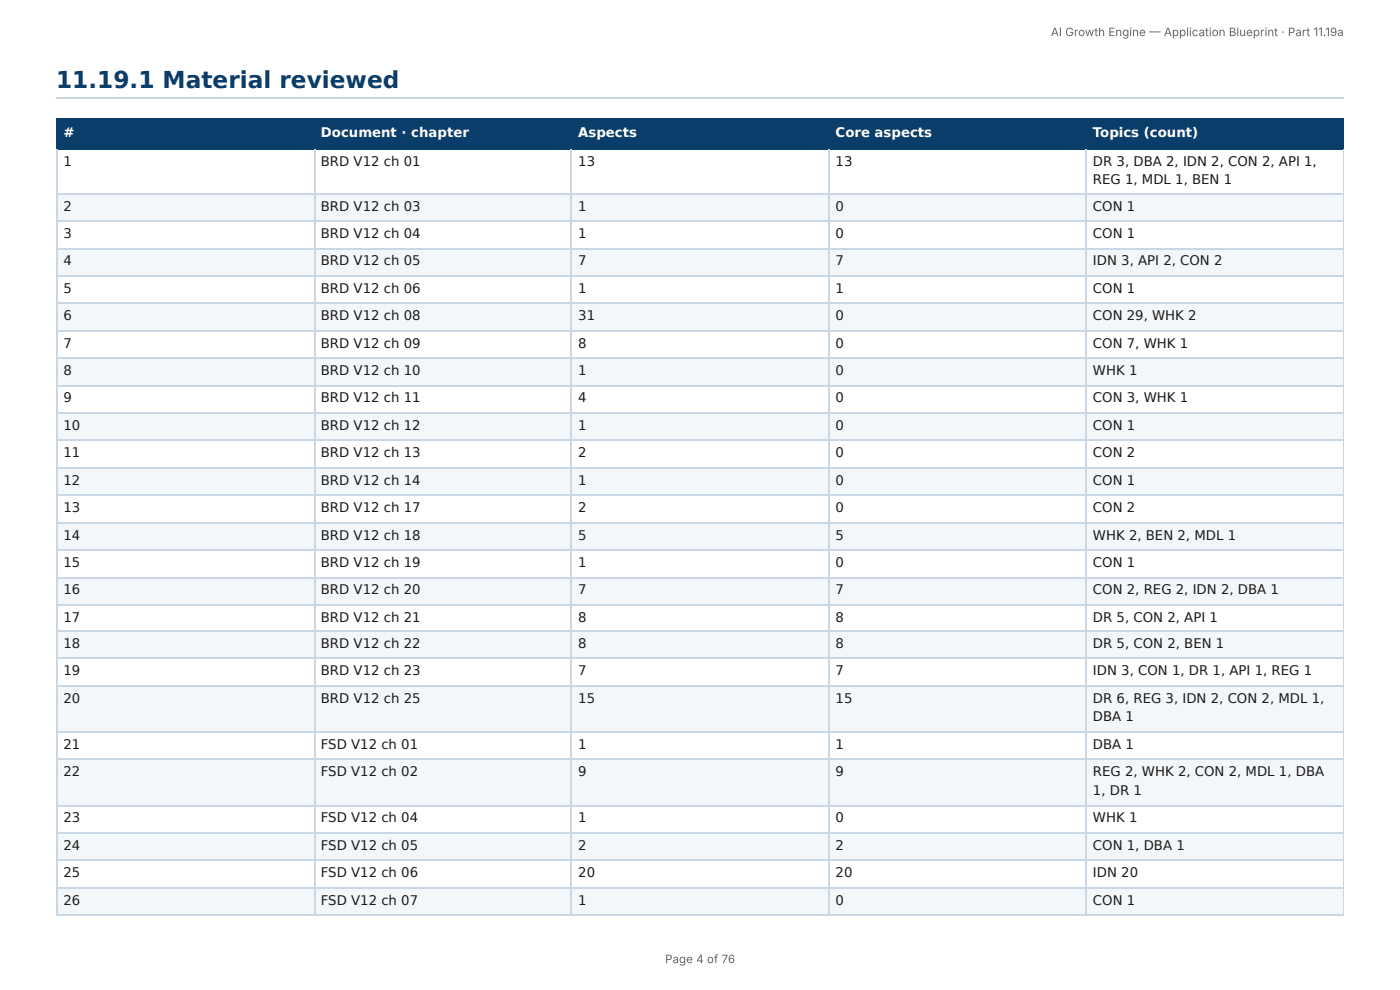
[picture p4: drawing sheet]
<svg xmlns="http://www.w3.org/2000/svg" width="297mm" height="210mm" viewBox="0 0 297 210" stroke-linecap="round" stroke-linejoin="round" font-family="sans-serif">
<defs><g id="words">
<text font-size="4.9" fill="#0b3d6b" x="11.9" y="18.8">11.19.1 Material reviewed</text>
<g font-size="2.8" fill="#fff">
<text x="13.5" y="29.1">#</text>
<text x="68.2" y="29.1">Document · chapter</text>
<text x="122.8" y="29.1">Aspects</text>
<text x="177.5" y="29.1">Core aspects</text>
<text x="232.1" y="29.1">Topics (count)</text>
</g>
<g font-size="2.8" fill="#1a1a1a">
<text x="13.5" y="35.2">1</text>
<text x="68.2" y="35.2">BRD V12 ch 01</text>
<text x="122.8" y="35.2">13</text>
<text x="177.5" y="35.2">13</text>
<text x="232.1" y="35.2">DR 3, DBA 2, IDN 2, CON 2, API 1,</text>
<text x="232.1" y="39.2">REG 1, MDL 1, BEN 1</text>
<text x="13.5" y="44.7">2</text>
<text x="68.2" y="44.7">BRD V12 ch 03</text>
<text x="122.8" y="44.7">1</text>
<text x="177.5" y="44.7">0</text>
<text x="232.1" y="44.7">CON 1</text>
<text x="13.5" y="50.5">3</text>
<text x="68.2" y="50.5">BRD V12 ch 04</text>
<text x="122.8" y="50.5">1</text>
<text x="177.5" y="50.5">0</text>
<text x="232.1" y="50.5">CON 1</text>
<text x="13.5" y="56.4">4</text>
<text x="68.2" y="56.4">BRD V12 ch 05</text>
<text x="122.8" y="56.4">7</text>
<text x="177.5" y="56.4">7</text>
<text x="232.1" y="56.4">IDN 3, API 2, CON 2</text>
<text x="13.5" y="62.2">5</text>
<text x="68.2" y="62.2">BRD V12 ch 06</text>
<text x="122.8" y="62.2">1</text>
<text x="177.5" y="62.2">1</text>
<text x="232.1" y="62.2">CON 1</text>
<text x="13.5" y="68">6</text>
<text x="68.2" y="68">BRD V12 ch 08</text>
<text x="122.8" y="68">31</text>
<text x="177.5" y="68">0</text>
<text x="232.1" y="68">CON 29, WHK 2</text>
<text x="13.5" y="73.8">7</text>
<text x="68.2" y="73.8">BRD V12 ch 09</text>
<text x="122.8" y="73.8">8</text>
<text x="177.5" y="73.8">0</text>
<text x="232.1" y="73.8">CON 7, WHK 1</text>
<text x="13.5" y="79.6">8</text>
<text x="68.2" y="79.6">BRD V12 ch 10</text>
<text x="122.8" y="79.6">1</text>
<text x="177.5" y="79.6">0</text>
<text x="232.1" y="79.6">WHK 1</text>
<text x="13.5" y="85.5">9</text>
<text x="68.2" y="85.5">BRD V12 ch 11</text>
<text x="122.8" y="85.5">4</text>
<text x="177.5" y="85.5">0</text>
<text x="232.1" y="85.5">CON 3, WHK 1</text>
<text x="13.5" y="91.3">10</text>
<text x="68.2" y="91.3">BRD V12 ch 12</text>
<text x="122.8" y="91.3">1</text>
<text x="177.5" y="91.3">0</text>
<text x="232.1" y="91.3">CON 1</text>
<text x="13.5" y="97.1">11</text>
<text x="68.2" y="97.1">BRD V12 ch 13</text>
<text x="122.8" y="97.1">2</text>
<text x="177.5" y="97.1">0</text>
<text x="232.1" y="97.1">CON 2</text>
<text x="13.5" y="102.9">12</text>
<text x="68.2" y="102.9">BRD V12 ch 14</text>
<text x="122.8" y="102.9">1</text>
<text x="177.5" y="102.9">0</text>
<text x="232.1" y="102.9">CON 1</text>
<text x="13.5" y="108.7">13</text>
<text x="68.2" y="108.7">BRD V12 ch 17</text>
<text x="122.8" y="108.7">2</text>
<text x="177.5" y="108.7">0</text>
<text x="232.1" y="108.7">CON 2</text>
<text x="13.5" y="114.6">14</text>
<text x="68.2" y="114.6">BRD V12 ch 18</text>
<text x="122.8" y="114.6">5</text>
<text x="177.5" y="114.6">5</text>
<text x="232.1" y="114.6">WHK 2, BEN 2, MDL 1</text>
<text x="13.5" y="120.4">15</text>
<text x="68.2" y="120.4">BRD V12 ch 19</text>
<text x="122.8" y="120.4">1</text>
<text x="177.5" y="120.4">0</text>
<text x="232.1" y="120.4">CON 1</text>
<text x="13.5" y="126.2">16</text>
<text x="68.2" y="126.2">BRD V12 ch 20</text>
<text x="122.8" y="126.2">7</text>
<text x="177.5" y="126.2">7</text>
<text x="232.1" y="126.2">CON 2, REG 2, IDN 2, DBA 1</text>
<text x="13.5" y="132">17</text>
<text x="13.5" y="137.6">18</text>
<text x="68.2" y="132">BRD V12 ch 21</text>
<text x="68.2" y="137.6">BRD V12 ch 22</text>
<text x="122.8" y="132">8</text>
<text x="122.8" y="137.6">8</text>
<text x="177.5" y="132">8</text>
<text x="177.5" y="137.6">8</text>
<text x="232.1" y="132">DR 5, CON 2, API 1</text>
<text x="232.1" y="137.6">DR 5, CON 2, BEN 1</text>
<text x="13.5" y="143.4">19</text>
<text x="68.2" y="143.4">BRD V12 ch 23</text>
<text x="122.8" y="143.4">7</text>
<text x="177.5" y="143.4">7</text>
<text x="232.1" y="143.4">IDN 3, CON 1, DR 1, API 1, REG 1</text>
<text x="13.5" y="149.2">20</text>
<text x="68.2" y="149.2">BRD V12 ch 25</text>
<text x="122.8" y="149.2">15</text>
<text x="177.5" y="149.2">15</text>
<text x="232.1" y="149.2">DR 6, REG 3, IDN 2, CON 2, MDL 1,</text>
<text x="232.1" y="153.2">DBA 1</text>
<text x="13.5" y="159">21</text>
<text x="68.2" y="159">FSD V12 ch 01</text>
<text x="122.8" y="159">1</text>
<text x="177.5" y="159">1</text>
<text x="232.1" y="159">DBA 1</text>
<text x="13.5" y="164.8">22</text>
<text x="68.2" y="164.8">FSD V12 ch 02</text>
<text x="122.8" y="164.8">9</text>
<text x="177.5" y="164.8">9</text>
<text x="232.1" y="164.8">REG 2, WHK 2, CON 2, MDL 1, DBA</text>
<text x="232.1" y="168.8">1, DR 1</text>
<text x="13.5" y="174.6">23</text>
<text x="68.2" y="174.6">FSD V12 ch 04</text>
<text x="122.8" y="174.6">1</text>
<text x="177.5" y="174.6">0</text>
<text x="232.1" y="174.6">WHK 1</text>
<text x="13.5" y="180.4">24</text>
<text x="68.2" y="180.4">FSD V12 ch 05</text>
<text x="122.8" y="180.4">2</text>
<text x="177.5" y="180.4">2</text>
<text x="232.1" y="180.4">CON 1, DBA 1</text>
<text x="13.5" y="186.3">25</text>
<text x="68.2" y="186.3">FSD V12 ch 06</text>
<text x="122.8" y="186.3">20</text>
<text x="177.5" y="186.3">20</text>
<text x="232.1" y="186.3">IDN 20</text>
<text x="13.5" y="192.1">26</text>
<text x="68.2" y="192.1">FSD V12 ch 07</text>
<text x="122.8" y="192.1">1</text>
<text x="177.5" y="192.1">0</text>
<text x="232.1" y="192.1">CON 1</text>
</g>
<g font-size="2.5" fill="#666">
<text x="223.2" y="7.7">AI Growth Engine — Application Blueprint · Part 11.19a</text>
<text x="141.3" y="204.5">Page 4 of 76</text>
</g>
</g></defs>
<path d="M11.9 20.8h273.5" fill="none" stroke="#c9d6e3" stroke-width=".26"/>
<g fill="#0b3d6b">
<path d="M12.2 25.1h54.5v6.4h-54.5z"/>
<path d="M66.7 25.1h54.7v6.4h-54.7z"/>
<path d="M121.4 25.1h54.5v6.4h-54.5z"/>
<path d="M175.9 25.1h54.8v6.4h-54.8z"/>
<path d="M230.7 25.1h54.7v6.4h-54.7z"/>
</g>
<g fill="#f4f7fa">
<path d="M12.2 41.3h54.5v5.8h-54.5z"/>
<path d="M66.7 41.3h54.7v5.8h-54.7z"/>
<path d="M121.4 41.3h54.5v5.8h-54.5z"/>
<path d="M175.9 41.3h54.8v5.8h-54.8z"/>
<path d="M230.7 41.3h54.7v5.8h-54.7z"/>
<path d="M12.2 52.9h54.5v5.8h-54.5z"/>
<path d="M66.7 52.9h54.7v5.8h-54.7z"/>
<path d="M121.4 52.9h54.5v5.8h-54.5z"/>
<path d="M175.9 52.9h54.8v5.8h-54.8z"/>
<path d="M230.7 52.9h54.7v5.8h-54.7z"/>
<path d="M12.2 64.6h54.5v5.8h-54.5z"/>
<path d="M66.7 64.6h54.7v5.8h-54.7z"/>
<path d="M121.4 64.6h54.5v5.8h-54.5z"/>
<path d="M175.9 64.6h54.8v5.8h-54.8z"/>
<path d="M230.7 64.6h54.7v5.8h-54.7z"/>
<path d="M12.2 76.2h54.5v5.8h-54.5z"/>
<path d="M66.7 76.2h54.7v5.8h-54.7z"/>
<path d="M121.4 76.2h54.5v5.8h-54.5z"/>
<path d="M175.9 76.2h54.8v5.8h-54.8z"/>
<path d="M230.7 76.2h54.7v5.8h-54.7z"/>
<path d="M12.2 87.6h54.5v5.8h-54.5z"/>
<path d="M66.7 87.6h54.7v5.8h-54.7z"/>
<path d="M121.4 87.6h54.5v5.8h-54.5z"/>
<path d="M175.9 87.6h54.8v5.8h-54.8z"/>
<path d="M230.7 87.6h54.7v5.8h-54.7z"/>
<path d="M12.2 99.2h54.5v5.8h-54.5z"/>
<path d="M66.7 99.2h54.7v5.8h-54.7z"/>
<path d="M121.4 99.2h54.5v5.8h-54.5z"/>
<path d="M175.9 99.2h54.8v5.8h-54.8z"/>
<path d="M230.7 99.2h54.7v5.8h-54.7z"/>
<path d="M12.2 110.9h54.5v5.8h-54.5z"/>
<path d="M66.7 110.9h54.7v5.8h-54.7z"/>
<path d="M121.4 110.9h54.5v5.8h-54.5z"/>
<path d="M175.9 110.9h54.8v5.8h-54.8z"/>
<path d="M230.7 110.9h54.7v5.8h-54.7z"/>
<path d="M12.2 122.5h54.5v5.8h-54.5z"/>
<path d="M66.7 122.5h54.7v5.8h-54.7z"/>
<path d="M121.4 122.5h54.5v5.8h-54.5z"/>
<path d="M175.9 122.5h54.8v5.8h-54.8z"/>
<path d="M230.7 122.5h54.7v5.8h-54.7z"/>
<path d="M12.2 134.1h54.5v5.9h-54.5z"/>
<path d="M66.7 134.1h54.7v5.9h-54.7z"/>
<path d="M121.4 134.1h54.5v5.9h-54.5z"/>
<path d="M175.9 134.1h54.8v5.9h-54.8z"/>
<path d="M230.7 134.1h54.7v5.9h-54.7z"/>
<path d="M12.2 145.8h54.5v9.8h-54.5z"/>
<path d="M66.7 145.8h54.7v9.8h-54.7z"/>
<path d="M121.4 145.8h54.5v9.8h-54.5z"/>
<path d="M175.9 145.8h54.8v9.8h-54.8z"/>
<path d="M230.7 145.8h54.7v9.8h-54.7z"/>
<path d="M12.2 161.4h54.5v9.8h-54.5z"/>
<path d="M66.7 161.4h54.7v9.8h-54.7z"/>
<path d="M121.4 161.4h54.5v9.8h-54.5z"/>
<path d="M175.9 161.4h54.8v9.8h-54.8z"/>
<path d="M230.7 161.4h54.7v9.8h-54.7z"/>
<path d="M12.2 176.7h54.5v5.9h-54.5z"/>
<path d="M66.7 176.7h54.7v5.9h-54.7z"/>
<path d="M121.4 176.7h54.5v5.9h-54.5z"/>
<path d="M175.9 176.7h54.8v5.9h-54.8z"/>
<path d="M230.7 176.7h54.7v5.9h-54.7z"/>
<path d="M12.2 188.4h54.5v5.8h-54.5z"/>
<path d="M66.7 188.4h54.7v5.8h-54.7z"/>
<path d="M121.4 188.4h54.5v5.8h-54.5z"/>
<path d="M175.9 188.4h54.8v5.8h-54.8z"/>
<path d="M230.7 188.4h54.7v5.8h-54.7z"/>
</g>
<path d="M11.9 25.3h273.5M11.9 31.6h273.5M12 25.1v6.7M66.8 25.1v6.7M121.3 25.1v6.7M176.1 25.1v6.7M230.6 25.1v6.7" fill="none" stroke="#0b3d6b" stroke-width=".26"/>
<path d="M285.3 25.1v6.7" fill="none" stroke="#0b3d6b" stroke-width=".21"/>
<g fill="none" stroke="#c9d6e3" stroke-width=".26">
<path d="M12 31.8v162.4M66.8 31.8v162.4M121.3 31.8v162.4M176.1 31.8v162.4M230.6 31.8v162.4M11.9 41.1h273.5M11.9 47h273.5M11.9 52.8h273.5M11.9 58.6h273.5M11.9 64.4h273.5M11.9 70.2h273.5M11.9 76.1h273.5"/>
<path d="M11.9 81.9h273.5M11.9 87.7h273.5M11.9 93.5h273.5M11.9 99.4h273.5M11.9 105.2h273.5M11.9 111h273.5M11.9 116.8h273.5M11.9 122.6h273.5M11.9 128.5h273.5M11.9 134h273.5M11.9 139.8h273.5M11.9 145.7h273.5"/>
<path d="M11.9 155.4h273.5M11.9 161.3h273.5M11.9 171.1h273.5M11.9 176.9h273.5M11.9 182.7h273.5M11.9 188.5h273.5"/>
</g>
<path d="M285.3 31.8v162.4" fill="none" stroke="#c9d6e3" stroke-width=".21"/>
<path d="M11.9 194.3h273.5" fill="none" stroke="#c9d6e3" stroke-width=".23"/>
<use href="#words"/>
</svg>
